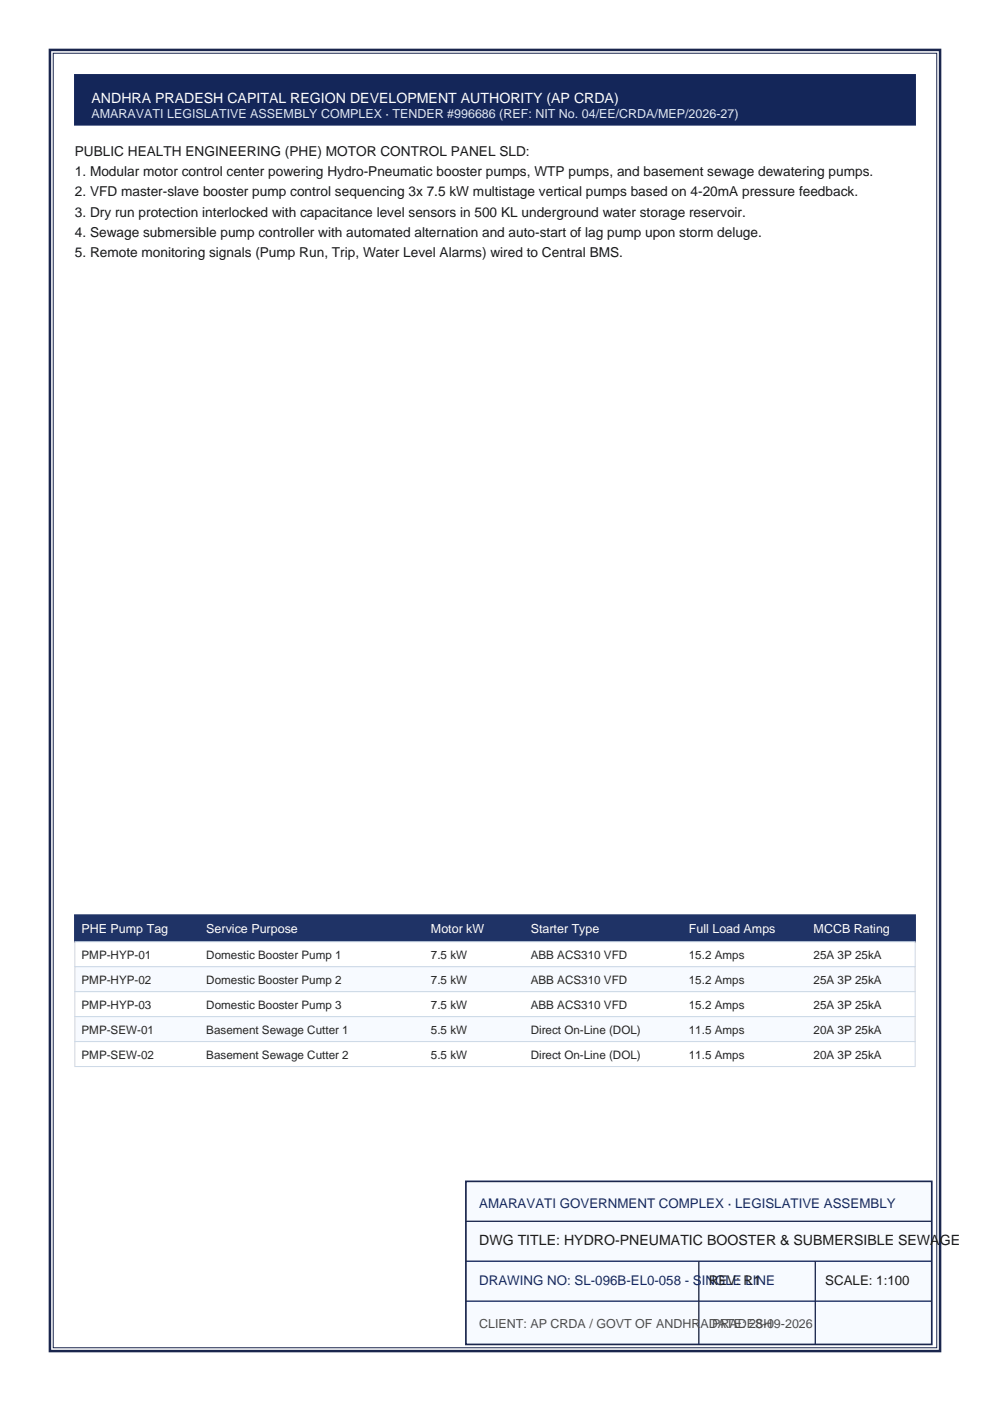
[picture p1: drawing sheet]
<svg xmlns="http://www.w3.org/2000/svg" width="210mm" height="297mm" viewBox="0 0 210 297" stroke-linecap="round" stroke-linejoin="round" font-family="sans-serif">
<defs><g id="words">
<text font-size="3" fill="#fff" x="19.4" y="21.9">ANDHRA PRADESH CAPITAL REGION DEVELOPMENT AUTHORITY (AP CRDA)</text>
<text font-size="3" fill="#1a1a1a" x="101.6" y="263.9">DWG TITLE: HYDRO-PNEUMATIC BOOSTER &amp; SUBMERSIBLE SEWAGE</text>
<g font-size="2.9" fill="#1a1a1a">
<text x="15.9" y="33.1">PUBLIC HEALTH ENGINEERING (PHE) MOTOR CONTROL PANEL SLD:</text>
<text x="15.9" y="37.4">1. Modular motor control center powering Hydro-Pneumatic booster pumps, WTP pumps, and basement sewage dewatering pumps.</text>
<text x="15.9" y="41.6">2. VFD master-slave booster pump control sequencing 3x 7.5 kW multistage vertical pumps based on 4-20mA pressure feedback.</text>
<text x="15.9" y="45.9">3. Dry run protection interlocked with capacitance level sensors in 500 KL underground water storage reservoir.</text>
<text x="15.9" y="50.2">4. Sewage submersible pump controller with automated alternation and auto-start of lag pump upon storm deluge.</text>
<text x="15.9" y="54.5">5. Remote monitoring signals (Pump Run, Trip, Water Level Alarms) wired to Central BMS.</text>
</g>
<g font-size="2.8" fill="#142666">
<text x="101.6" y="256.1">AMARAVATI GOVERNMENT COMPLEX · LEGISLATIVE ASSEMBLY</text>
<text x="101.6" y="272.3">DRAWING NO: SL-096B-EL0-058 - SINGLE LINE</text>
</g>
<g font-size="2.8" fill="#1a1a1a">
<text x="150.3" y="272.3">REV: R1</text>
<text x="175" y="272.3">SCALE: 1:100</text>
</g>
<text font-size="2.6" fill="#d9e6ff" x="19.4" y="25">AMARAVATI LEGISLATIVE ASSEMBLY COMPLEX · TENDER #996686 (REF: NIT No. 04/EE/CRDA/MEP/2026-27)</text>
<g font-size="2.6" fill="#fff">
<text x="17.3" y="197.9">PHE Pump Tag</text>
<text x="43.7" y="197.9">Service Purpose</text>
<text x="91.4" y="197.9">Motor kW</text>
<text x="112.5" y="197.9">Starter Type</text>
<text x="146" y="197.9">Full Load Amps</text>
<text x="172.5" y="197.9">MCCB Rating</text>
</g>
<g font-size="2.6" fill="#4d4d4d">
<text x="101.6" y="281.5">CLIENT: AP CRDA / GOVT OF ANDHRA PRADESH</text>
<text x="150.3" y="281.5">DATE: 28-09-2026</text>
</g>
<g font-size="2.5" fill="#262626">
<text x="17.3" y="203.4">PMP-HYP-01</text>
<text x="43.7" y="203.4">Domestic Booster Pump 1</text>
<text x="91.4" y="203.4">7.5 kW</text>
<text x="112.5" y="203.4">ABB ACS310 VFD</text>
<text x="146" y="203.4">15.2 Amps</text>
<text x="172.5" y="203.4">25A 3P 25kA</text>
<text x="17.3" y="208.7">PMP-HYP-02</text>
<text x="43.7" y="208.7">Domestic Booster Pump 2</text>
<text x="91.4" y="208.7">7.5 kW</text>
<text x="112.5" y="208.7">ABB ACS310 VFD</text>
<text x="146" y="208.7">15.2 Amps</text>
<text x="172.5" y="208.7">25A 3P 25kA</text>
<text x="17.3" y="214">PMP-HYP-03</text>
<text x="43.7" y="214">Domestic Booster Pump 3</text>
<text x="91.4" y="214">7.5 kW</text>
<text x="112.5" y="214">ABB ACS310 VFD</text>
<text x="146" y="214">15.2 Amps</text>
<text x="172.5" y="214">25A 3P 25kA</text>
<text x="17.3" y="219.3">PMP-SEW-01</text>
<text x="43.7" y="219.3">Basement Sewage Cutter 1</text>
<text x="91.4" y="219.3">5.5 kW</text>
<text x="112.5" y="219.3">Direct On-Line (DOL)</text>
<text x="146" y="219.3">11.5 Amps</text>
<text x="172.5" y="219.3">20A 3P 25kA</text>
<text x="17.3" y="224.5">PMP-SEW-02</text>
<text x="43.7" y="224.5">Basement Sewage Cutter 2</text>
<text x="91.4" y="224.5">5.5 kW</text>
<text x="112.5" y="224.5">Direct On-Line (DOL)</text>
<text x="146" y="224.5">11.5 Amps</text>
<text x="172.5" y="224.5">20A 3P 25kA</text>
</g>
</g></defs>
<path d="M10.6 10.6h188.7v275.9h-188.7z" fill="none" stroke="#1a264d" stroke-width=".53"/>
<path d="M11.3 11.3h187.3v274.4h-187.3z" fill="none" stroke="#1a264d" stroke-width=".21"/>
<path d="M98.8 250.5h98.8v34.5h-98.8z" fill="#f7faff" stroke="#1a264d" stroke-width=".35"/>
<path d="M98.8 258.9h98.8M98.8 267.4h98.8M98.8 275.9h98.8M148.2 267.4v17.6M172.9 267.4v17.6" fill="none" stroke="#1a264d" stroke-width=".28"/>
<path d="M15.9 15.9h178.1v10.6h-178.1z" fill="#142659" stroke="#142659" stroke-width=".35"/>
<path d="M15.9 194h178.1v5.7h-178.1z" fill="#1f3366" stroke="#1f3366" stroke-width=".35"/>
<path d="M15.9 199.7h178.1v5.3h-178.1z" fill="#fff" stroke="#ccd9e6" stroke-width=".21"/>
<path d="M15.9 205h178.1v5.3h-178.1z" fill="#f7faff" stroke="#ccd9e6" stroke-width=".21"/>
<path d="M15.9 210.3h178.1v5.2h-178.1z" fill="#fff" stroke="#ccd9e6" stroke-width=".21"/>
<path d="M15.9 215.5h178.1v5.3h-178.1z" fill="#f7faff" stroke="#ccd9e6" stroke-width=".21"/>
<path d="M15.9 220.8h178.1v5.3h-178.1z" fill="#fff" stroke="#ccd9e6" stroke-width=".21"/>
<use href="#words"/>
</svg>
